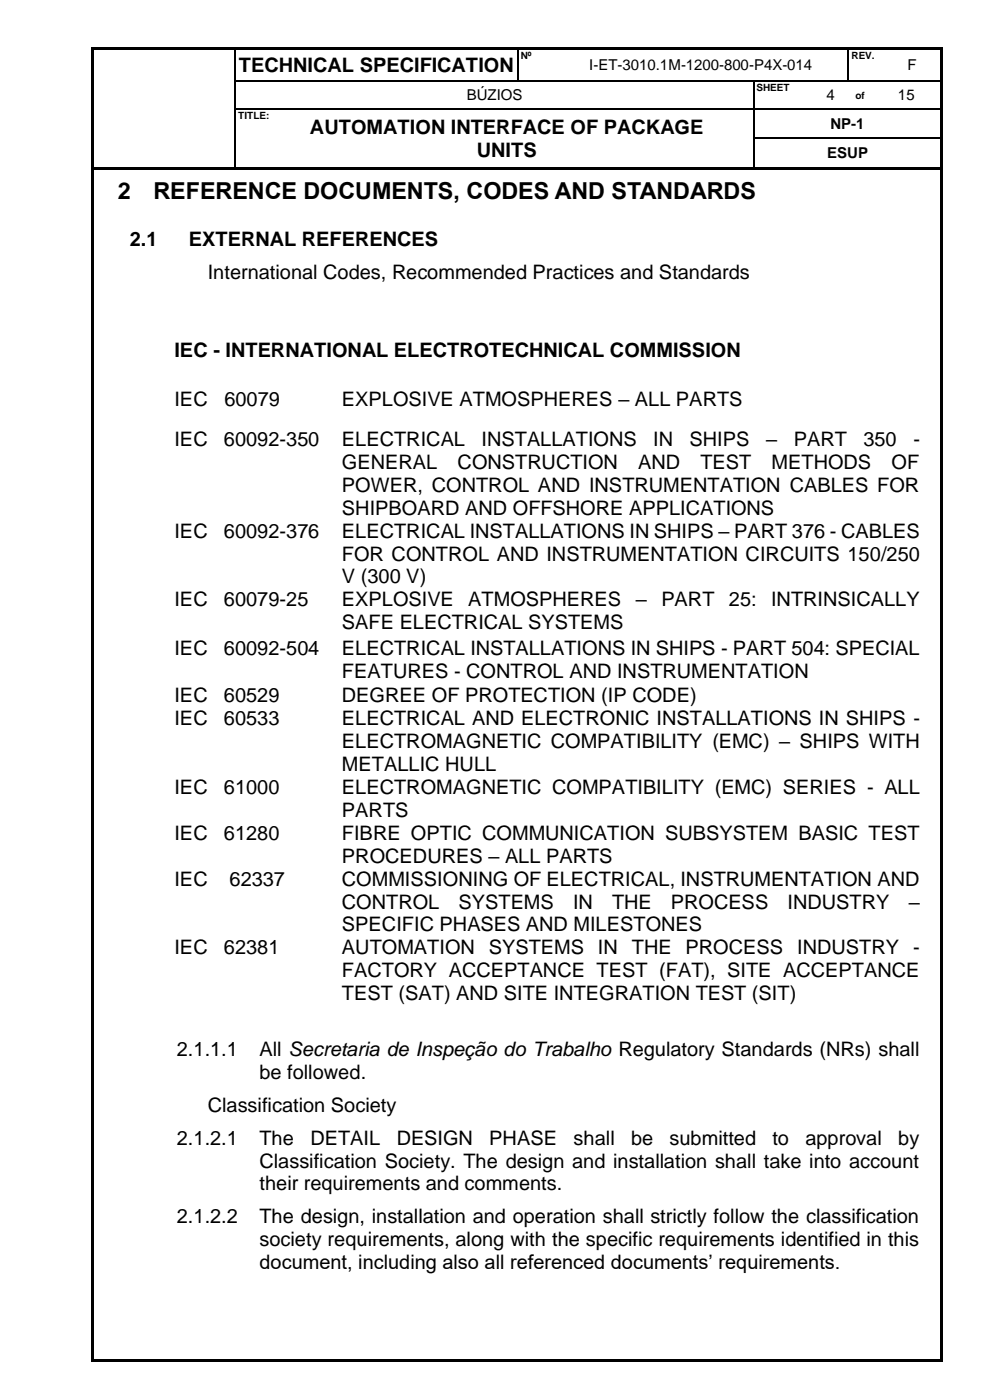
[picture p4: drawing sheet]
<svg xmlns="http://www.w3.org/2000/svg" width="210mm" height="297mm" viewBox="0 0 210 297" stroke-linecap="round" stroke-linejoin="round" font-family="sans-serif">
<defs><g id="words">
<g font-size="5">
<text x="25" y="42.1">2</text>
<text x="32.6" y="42.1">REFERENCE DOCUMENTS, CODES AND STANDARDS</text>
</g>
<g font-size="4.2">
<text x="50.6" y="15.3">TECHNICAL SPECIFICATION</text>
<text x="65.8" y="28.5">AUTOMATION INTERFACE OF PACKAGE</text>
<text x="101.2" y="33.3">UNITS</text>
<text x="27.5" y="52.1">2.1</text>
<text x="40.1" y="52.1">EXTERNAL REFERENCES</text>
<text x="44.1" y="59.1">International Codes, Recommended Practices and Standards</text>
<text x="37" y="75.8">IEC - INTERNATIONAL ELECTROTECHNICAL COMMISSION</text>
<text x="37" y="86.1">IEC</text>
<text x="47.6" y="86.1">60079</text>
<text x="72.5" y="86.1">EXPLOSIVE ATMOSPHERES – ALL PARTS</text>
<text x="37" y="94.6">IEC</text>
<text x="47.5" y="94.6">60092-350</text>
<text x="72.5" y="94.6">ELECTRICAL</text>
<text x="102.2" y="94.6">INSTALLATIONS</text>
<text x="138.6" y="94.6">IN</text>
<text x="146.3" y="94.6">SHIPS</text>
<text x="162.6" y="94.6">–</text>
<text x="168.4" y="94.6">PART</text>
<text x="183.2" y="94.6">350</text>
<text x="193.8" y="94.6">-</text>
<text x="72.5" y="99.5">GENERAL</text>
<text x="97.1" y="99.5">CONSTRUCTION</text>
<text x="135.4" y="99.5">AND</text>
<text x="148.6" y="99.5">TEST</text>
<text x="163.7" y="99.5">METHODS</text>
<text x="189.1" y="99.5">OF</text>
<text x="72.5" y="104.3">POWER, CONTROL AND INSTRUMENTATION CABLES FOR</text>
<text x="72.5" y="109.2">SHIPBOARD AND OFFSHORE APPLICATIONS</text>
<text x="37" y="114.1">IEC</text>
<text x="47.5" y="114.1">60092-376</text>
<text x="72.5" y="114.1">ELECTRICAL INSTALLATIONS IN SHIPS – PART 376 - CABLES</text>
<text x="72.5" y="118.9">FOR CONTROL AND INSTRUMENTATION CIRCUITS 150/250</text>
<text x="72.5" y="123.8">V (300 V)</text>
<text x="37" y="128.7">IEC</text>
<text x="47.5" y="128.7">60079-25</text>
<text x="72.5" y="128.7">EXPLOSIVE</text>
<text x="99.3" y="128.7">ATMOSPHERES</text>
<text x="134.9" y="128.7">–</text>
<text x="140.3" y="128.7">PART</text>
<text x="154.6" y="128.7">25:</text>
<text x="163.6" y="128.7">INTRINSICALLY</text>
<text x="72.5" y="133.5">SAFE ELECTRICAL SYSTEMS</text>
<text x="37" y="139.1">IEC</text>
<text x="47.5" y="139.1">60092-504</text>
<text x="72.5" y="139.1">ELECTRICAL INSTALLATIONS IN SHIPS - PART 504: SPECIAL</text>
<text x="72.5" y="144">FEATURES - CONTROL AND INSTRUMENTATION</text>
<text x="37" y="149">IEC</text>
<text x="47.5" y="149">60529</text>
<text x="72.5" y="149">DEGREE OF PROTECTION (IP CODE)</text>
<text x="37" y="153.8">IEC</text>
<text x="47.5" y="153.8">60533</text>
<text x="72.5" y="153.8">ELECTRICAL AND ELECTRONIC INSTALLATIONS IN SHIPS -</text>
<text x="72.5" y="158.7">ELECTROMAGNETIC COMPATIBILITY (EMC) – SHIPS WITH</text>
<text x="72.5" y="163.6">METALLIC HULL</text>
<text x="37" y="168.4">IEC</text>
<text x="47.5" y="168.4">61000</text>
<text x="72.5" y="168.4">ELECTROMAGNETIC COMPATIBILITY (EMC) SERIES - ALL</text>
<text x="72.5" y="173.3">PARTS</text>
<text x="37" y="178.2">IEC</text>
<text x="47.5" y="178.2">61280</text>
<text x="72.5" y="178.2">FIBRE OPTIC COMMUNICATION SUBSYSTEM BASIC TEST</text>
<text x="72.5" y="183">PROCEDURES – ALL PARTS</text>
<text x="37" y="187.9">IEC</text>
<text x="48.7" y="187.9">62337</text>
<text x="72.5" y="187.9">COMMISSIONING OF ELECTRICAL, INSTRUMENTATION AND</text>
<text x="72.5" y="192.8">CONTROL</text>
<text x="72.5" y="197.6">SPECIFIC PHASES AND MILESTONES</text>
<text x="97.3" y="192.8">SYSTEMS</text>
<text x="121.6" y="192.8">IN</text>
<text x="129.8" y="192.8">THE</text>
<text x="142.3" y="192.8">PROCESS</text>
<text x="167.1" y="192.8">INDUSTRY</text>
<text x="192.8" y="192.8">–</text>
<text x="37" y="202.5">IEC</text>
<text x="47.5" y="202.5">62381</text>
<text x="72.5" y="202.5">AUTOMATION SYSTEMS</text>
<text x="126.9" y="202.5">IN THE PROCESS</text>
<text x="169.1" y="202.5">INDUSTRY</text>
<text x="193.7" y="202.5">-</text>
<text x="72.5" y="207.3">FACTORY ACCEPTANCE TEST (FAT), SITE ACCEPTANCE</text>
<text x="72.5" y="212.2">TEST (SAT) AND SITE INTEGRATION TEST (SIT)</text>
<text x="37.5" y="224">2.1.1.1</text>
<text x="55" y="224">All Secretaria de Inspeção do Trabalho Regulatory Standards (NRs) shall</text>
<text x="55" y="228.9">be followed.</text>
<text x="44.1" y="235.9">Classification Society</text>
<text x="37.5" y="242.9">2.1.2.1</text>
<text x="55" y="242.9">The</text>
<text x="65.8" y="242.9">DETAIL</text>
<text x="84.2" y="242.9">DESIGN</text>
<text x="103.8" y="242.9">PHASE</text>
<text x="121.7" y="242.9">shall</text>
<text x="133.9" y="242.9">be</text>
<text x="142" y="242.9">submitted</text>
<text x="163.9" y="242.9">to</text>
<text x="170.9" y="242.9">approval</text>
<text x="190.5" y="242.9">by</text>
<text x="55" y="247.7">Classification Society. The design and installation shall take into account</text>
<text x="55" y="252.6">their requirements and comments.</text>
<text x="37.5" y="259.6">2.1.2.2</text>
<text x="55" y="259.6">The design, installation and operation shall strictly follow the classification</text>
<text x="55" y="264.4">society requirements, along with the specific requirements identified in this</text>
<text x="55" y="269.3">document, including also all referenced documents’ requirements.</text>
</g>
<g font-size="3.2">
<text x="125" y="14.9">I-ET-3010.1M-1200-800-P4X-014</text>
<text x="192.5" y="14.9">F</text>
<text x="99" y="21.3">BÚZIOS</text>
<text x="175.3" y="21.3">4</text>
<text x="190.5" y="21.3">15</text>
<text x="176.2" y="27.3">NP-1</text>
<text x="175.5" y="33.6">ESUP</text>
</g>
<g font-size="2.1">
<text x="110.5" y="12.5">Nº</text>
<text x="180.6" y="12.5">REV.</text>
<text x="160.5" y="19.3">SHEET</text>
<text x="181.5" y="20.9">of</text>
<text x="50.6" y="25.2">TITLE:</text>
</g>
</g></defs>
<g fill="#000">
<path d="M19.5 10h.5v.5h-.5z" fill-rule="evenodd"/>
<path d="M19.5 10h.5v.5h-.5z" fill-rule="evenodd"/>
<path d="M19.5 10.5h.5v6.5h-.5z" fill-rule="evenodd"/>
<path d="M19.5 17h.5v.3h-.5z" fill-rule="evenodd"/>
<path d="M20 10h29.8v.5h-29.8z" fill-rule="evenodd"/>
<path d="M49.8 10.5h.2z" fill-rule="evenodd"/>
<path d="M49.8 10h.5v.5h-.5z" fill-rule="evenodd"/>
<path d="M49.8 17h.2v.3h-.2z" fill-rule="evenodd"/>
<path d="M50.3 10h59.5v.5h-59.5z" fill-rule="evenodd"/>
<path d="M109.8 10.5h.3z" fill-rule="evenodd"/>
<path d="M109.8 10h.5v.5h-.5z" fill-rule="evenodd"/>
<path d="M109.8 17h.3v.3h-.3z" fill-rule="evenodd"/>
<path d="M110.3 10h7.2v.5h-7.2z" fill-rule="evenodd"/>
<path d="M117.5 10h.5v.5h-.5z" fill-rule="evenodd"/>
<path d="M117.5 17h.2v.3h-.2z" fill-rule="evenodd"/>
<path d="M118 10h61.9v.5h-61.9z" fill-rule="evenodd"/>
<path d="M159.8 17h.3v.3h-.3z" fill-rule="evenodd"/>
<path d="M172.5 17h.3v.3h-.3z" fill-rule="evenodd"/>
<path d="M179.9 10.5h.2z" fill-rule="evenodd"/>
<path d="M179.9 10h.5v.5h-.5z" fill-rule="evenodd"/>
<path d="M179.9 17h.2v.3h-.2z" fill-rule="evenodd"/>
<path d="M180.1 17h.3v.3h-.3z" fill-rule="evenodd"/>
<path d="M180.4 10h7.1v.5h-7.1z" fill-rule="evenodd"/>
<path d="M185 17h.2v.3h-.2z" fill-rule="evenodd"/>
<path d="M187.5 10h.5v.5h-.5z" fill-rule="evenodd"/>
<path d="M187.5 17h.2v.3h-.2z" fill-rule="evenodd"/>
<path d="M188 10h11.6v.5h-11.6z" fill-rule="evenodd"/>
<path d="M199.6 10h.5v.5h-.5z" fill-rule="evenodd"/>
<path d="M199.6 10h.5v.5h-.5z" fill-rule="evenodd"/>
<path d="M199.6 10.5h.5v6.5h-.5z" fill-rule="evenodd"/>
<path d="M199.6 17h.5v.3h-.5z" fill-rule="evenodd"/>
<path d="M19.5 17.3h.5v5.7h-.5z" fill-rule="evenodd"/>
<path d="M19.5 23h.5v.2h-.5z" fill-rule="evenodd"/>
<path d="M19.5 23.2h.5v6h-.5z" fill-rule="evenodd"/>
<path d="M19.5 29.2h.5v.3h-.5z" fill-rule="evenodd"/>
<path d="M19.5 29.5h.5v5.9h-.5z" fill-rule="evenodd"/>
<path d="M19.5 35.4h.5v.6h-.5z" fill-rule="evenodd"/>
<path d="M20 35.4h29.8v.5h-29.8z" fill-rule="evenodd"/>
<path d="M49.8 23h.2v.2h-.2z" fill-rule="evenodd"/>
<path d="M49.8 29.2h.2v.3h-.2z" fill-rule="evenodd"/>
<path d="M49.8 35.4h.5v.5h-.5z" fill-rule="evenodd"/>
<path d="M50.3 35.4h9.9v.5h-9.9z" fill-rule="evenodd"/>
<path d="M60.2 23h.3v.2h-.3z" fill-rule="evenodd"/>
<path d="M60.2 35.4h.6v.5h-.6z" fill-rule="evenodd"/>
<path d="M60.8 35.4h99v.5h-99z" fill-rule="evenodd"/>
<path d="M159.8 23h.3v.2h-.3z" fill-rule="evenodd"/>
<path d="M159.8 29.2h.3v.3h-.3z" fill-rule="evenodd"/>
<path d="M159.8 35.4h.6v.5h-.6z" fill-rule="evenodd"/>
<path d="M160.4 35.4h39.2v.5h-39.2z" fill-rule="evenodd"/>
<path d="M172.5 23h.3v.2h-.3z" fill-rule="evenodd"/>
<path d="M180 23h.2v.2h-.2z" fill-rule="evenodd"/>
<path d="M185 23h.2v.2h-.2z" fill-rule="evenodd"/>
<path d="M199.6 17.3h.5v5.7h-.5z" fill-rule="evenodd"/>
<path d="M199.6 23h.5v.2h-.5z" fill-rule="evenodd"/>
<path d="M199.6 23.2h.5v6h-.5z" fill-rule="evenodd"/>
<path d="M199.6 29.2h.5v.3h-.5z" fill-rule="evenodd"/>
<path d="M199.6 29.5h.5v5.9h-.5z" fill-rule="evenodd"/>
<path d="M199.6 35.4h.5v.6h-.5z" fill-rule="evenodd"/>
<path d="M19.5 36h.5v252.4h-.5z" fill-rule="evenodd"/>
<path d="M19.5 288.4h.5v.5h-.5z" fill-rule="evenodd"/>
<path d="M19.5 288.4h.5v.5h-.5z" fill-rule="evenodd"/>
<path d="M20 288.4h179.6v.5h-179.6z" fill-rule="evenodd"/>
<path d="M199.6 36h.5v252.4h-.5z" fill-rule="evenodd"/>
<path d="M199.6 288.4h.5v.5h-.5z" fill-rule="evenodd"/>
<path d="M199.6 288.4h.5v.5h-.5z" fill-rule="evenodd"/>
</g>
<g fill="none" stroke="#000" stroke-width=".25">
<path d="M49.9 10.5v6.5M49.9 17.3v5.7M50 17.1h59.8M110 10.5v6.5M110.1 17.1h7.4M117.7 17.1h42.1M160 17.3v5.7M160.1 17.1h12.4M172.8 17.1h7.1M180 10.5v6.5M180.4 17.1h4.6M185.2 17.1h2.3"/>
<path d="M187.7 17.1h11.9M49.9 23.2v6M49.9 29.5v5.9M50 23.1h10.2M60.5 23.1h99.3M160 23.2v6M160 29.5v5.9M160.1 23.1h12.4M160.1 29.3h39.5M172.8 23.1h7.2M180.2 23.1h4.8M185.2 23.1h14.4"/>
</g>
<use href="#words"/>
</svg>
